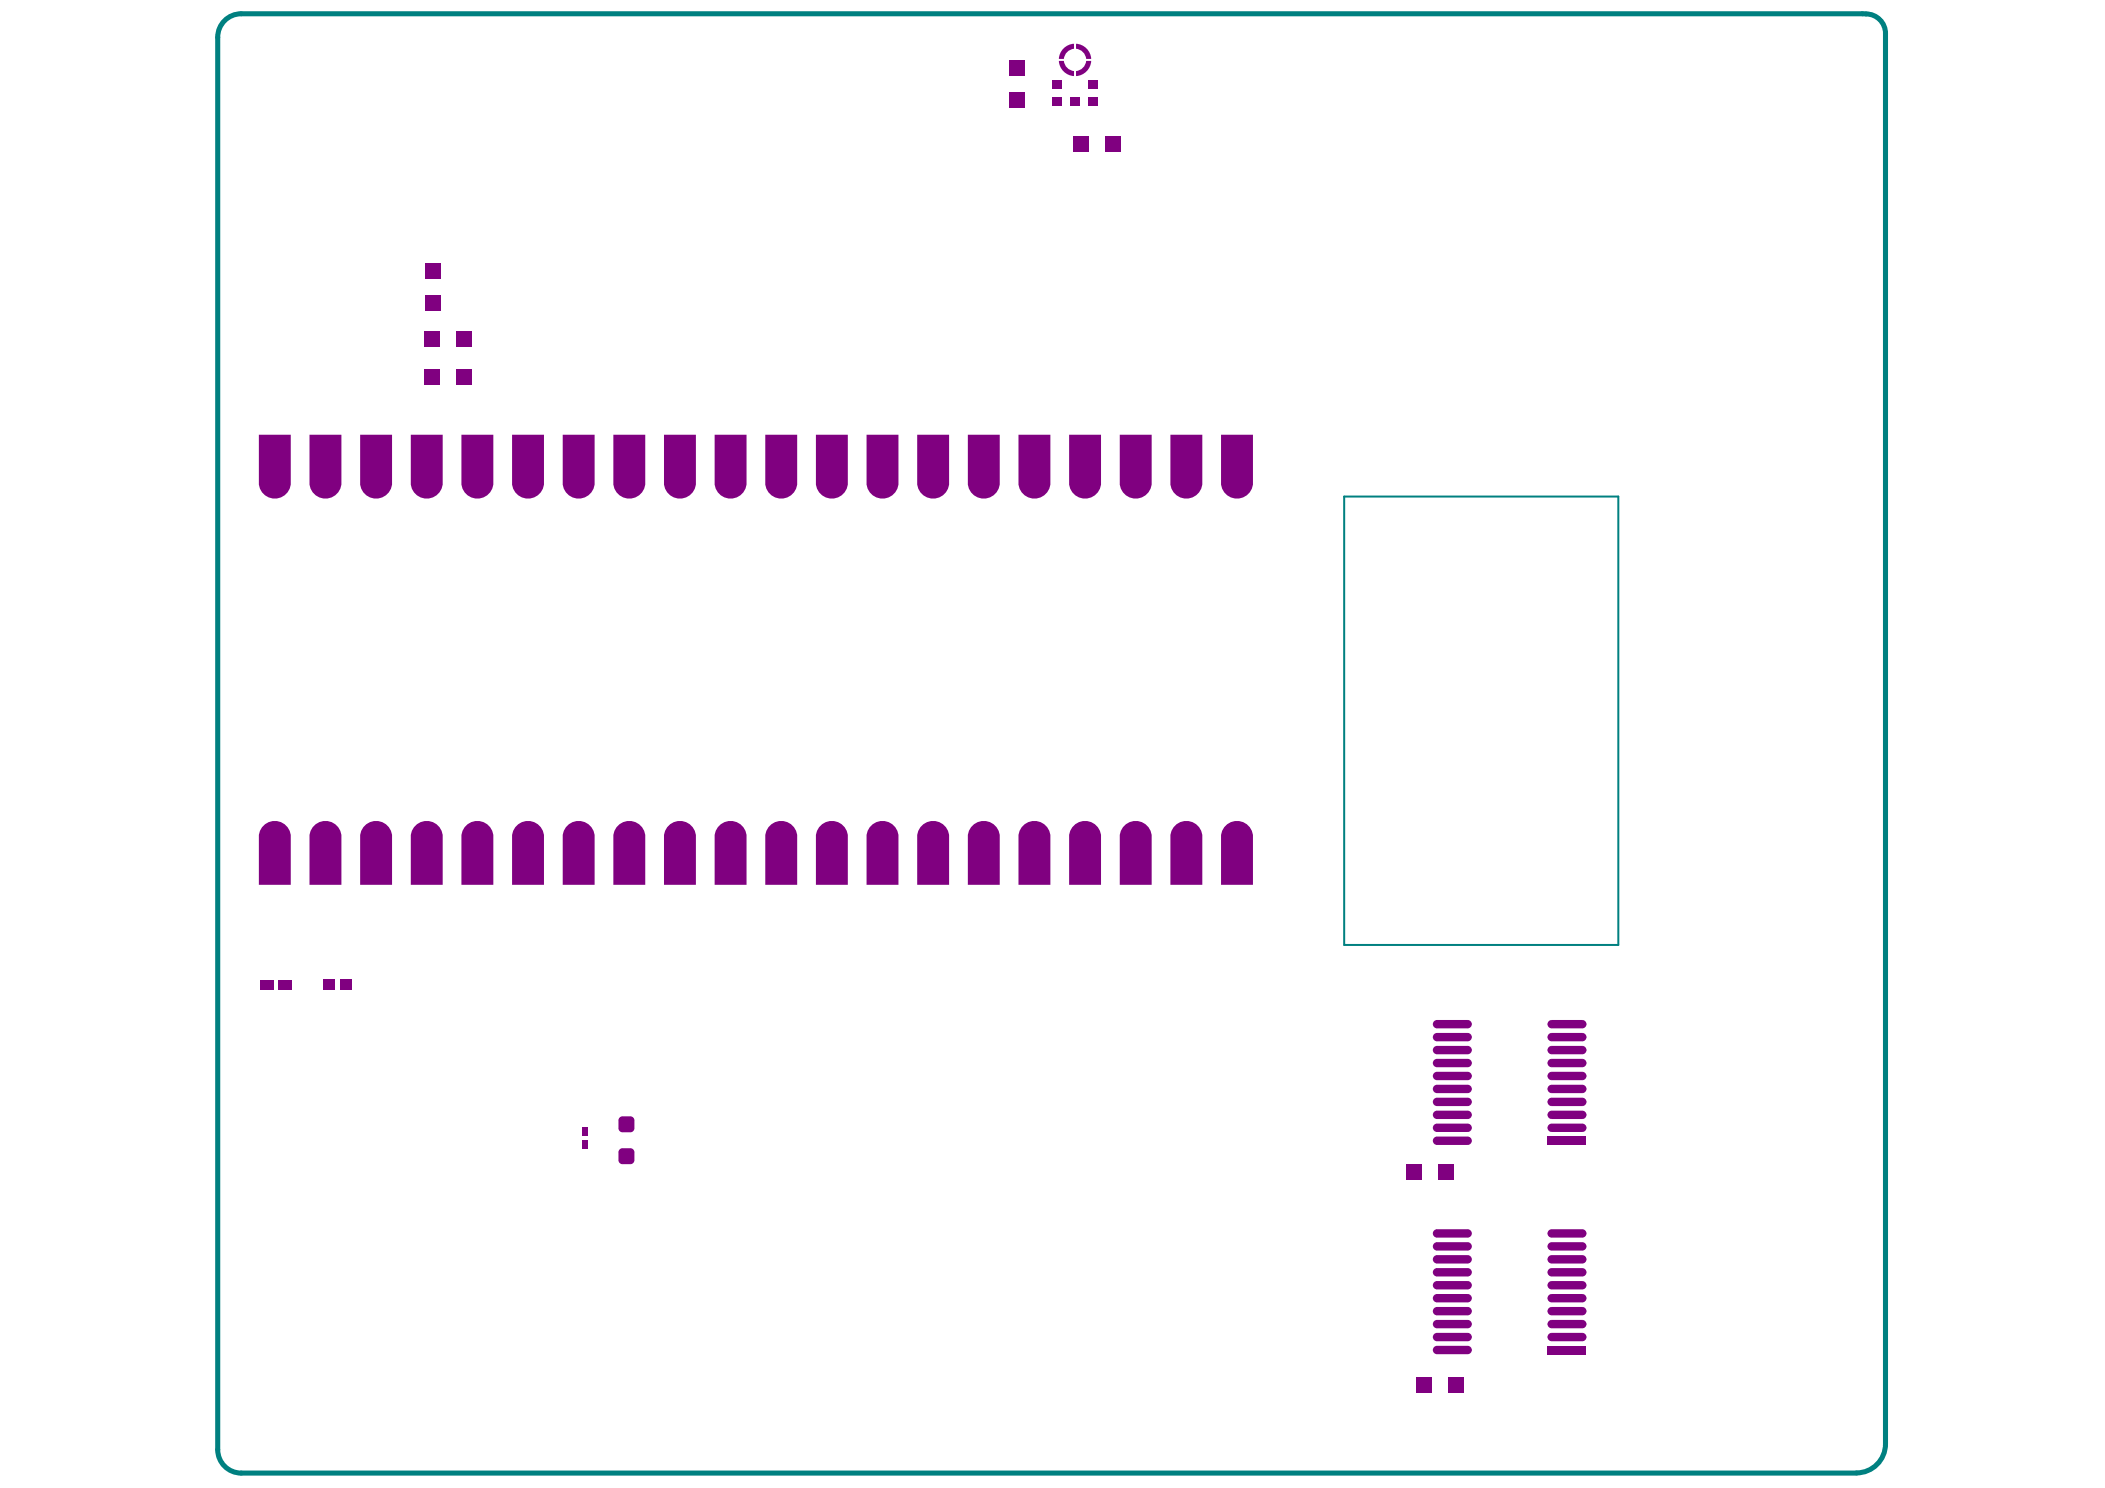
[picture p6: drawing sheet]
<svg xmlns="http://www.w3.org/2000/svg" width="297mm" height="210mm" viewBox="0 0 297 210" stroke-linecap="round" stroke-linejoin="round" font-family="sans-serif">
<path d="M189.7 70h38.7v63.3h-38.7z" fill="none" stroke="#008080" stroke-width=".28"/>
<path d="M34 207.8h228a4.1 4.1 0 0 0 4.1-4.1v-199a2.84 2.84 0 0 0-3.3-2.8h-228.8a3.3 3.3 0 0 0-3.3 3.3v199.3a3.3 3.3 0 0 0 3.3 3.3" fill="none" stroke="#008080" stroke-width=".71"/>
<g fill="#800080">
<path d="M37 116.7a2.26 2.26 0 0 1 2.5-.8 2.26 2.26 0 0 1 1.5 2.2v6.7h-4.5v-7l.2-.6z"/>
<path d="M43.7 61.3h4.5v6.8a2.25 2.25 0 0 1-2.3 2.2 2.25 2.25 0 0 1-2.2-2.2z"/>
<path d="M79.4 61.3h4.5v6.8a2.25 2.25 0 0 1-2.2 2.2 2.25 2.25 0 0 1-2.3-2.2z"/>
<path d="M65.6 116.7a2.26 2.26 0 0 1 2.5-.8 2.26 2.26 0 0 1 1.5 2.2v6.7h-4.5v-7l.2-.6z"/>
<path d="M93.7 61.3h4.5v6.8a2.25 2.25 0 0 1-2.3 2.2 2.25 2.25 0 0 1-2.2-2.2z"/>
<path d="M72.7 116.7a2.26 2.26 0 0 1 2.5-.8 2.26 2.26 0 0 1 1.6 2.2v6.7h-4.5v-7l.1-.6z"/>
<path d="M44.1 116.7a2.26 2.26 0 0 1 2.5-.8 2.26 2.26 0 0 1 1.6 2.2v6.7h-4.5v-7l.1-.6z"/>
<path d="M143.7 61.3h4.5v6.8a2.25 2.25 0 0 1-2.2 2.2 2.25 2.25 0 0 1-2.3-2.2z"/>
<path d="M136.6 61.3h4.5v6.8a2.25 2.25 0 0 1-2.3 2.2 2.25 2.25 0 0 1-2.2-2.2z"/>
<path d="M115.1 61.3h4.5v6.8a2.25 2.25 0 0 1-2.2 2.2 2.25 2.25 0 0 1-2.3-2.2z"/>
<path d="M72.3 61.3h4.5v6.8a2.25 2.25 0 0 1-2.3 2.2 2.25 2.25 0 0 1-2.2-2.2z"/>
<path d="M58.4 116.7a2.26 2.26 0 0 1 2.5-.8 2.26 2.26 0 0 1 1.6 2.2v6.7h-4.5v-7l.1-.6z"/>
<path d="M129.4 61.3h4.5v6.8a2.25 2.25 0 0 1-2.2 2.2 2.25 2.25 0 0 1-2.3-2.2z"/>
<path d="M100.8 61.3h4.5v6.8a2.25 2.25 0 0 1-2.2 2.2 2.25 2.25 0 0 1-2.3-2.2z"/>
<path d="M172.3 61.3h4.5v6.8a2.25 2.25 0 0 1-2.2 2.2 2.25 2.25 0 0 1-2.3-2.2z"/>
<path d="M165.2 61.3h4.5v6.8a2.25 2.25 0 0 1-2.3 2.2 2.25 2.25 0 0 1-2.2-2.2z"/>
<path d="M158 61.3h4.5v6.8a2.25 2.25 0 0 1-2.2 2.2 2.25 2.25 0 0 1-2.3-2.2z"/>
<path d="M150.9 61.3h4.5v6.8a2.25 2.25 0 0 1-2.3 2.2 2.25 2.25 0 0 1-2.2-2.2z"/>
<path d="M122.3 61.3h4.5v6.8a2.25 2.25 0 0 1-2.3 2.2 2.25 2.25 0 0 1-2.2-2.2z"/>
<path d="M108 61.3h4.5v6.8a2.25 2.25 0 0 1-2.3 2.2 2.25 2.25 0 0 1-2.2-2.2z"/>
<path d="M86.6 61.3h4.5v6.8a2.25 2.25 0 0 1-2.3 2.2 2.25 2.25 0 0 1-2.2-2.2z"/>
<path d="M65.1 61.3h4.5v6.8a2.25 2.25 0 0 1-2.2 2.2 2.25 2.25 0 0 1-2.3-2.2z"/>
<path d="M58 61.3h4.5v6.8a2.25 2.25 0 0 1-2.3 2.2 2.25 2.25 0 0 1-2.2-2.2z"/>
<path d="M50.8 61.3h4.5v6.8a2.25 2.25 0 0 1-2.2 2.2 2.25 2.25 0 0 1-2.3-2.2z"/>
<path d="M36.5 61.3h4.5v6.8a2.25 2.25 0 0 1-2.2 2.2 2.25 2.25 0 0 1-2.3-2.2z"/>
<path d="M51.3 116.7a2.26 2.26 0 0 1 2.5-.8 2.26 2.26 0 0 1 1.5 2.2v6.7h-4.5v-7l.2-.6z"/>
<path d="M79.9 116.7a2.26 2.26 0 0 1 2.5-.8 2.26 2.26 0 0 1 1.5 2.2v6.7h-4.5v-7l.2-.6z"/>
<path d="M87 116.7a2.26 2.26 0 0 1 2.5-.8 2.26 2.26 0 0 1 1.6 2.2v6.7h-4.5v-7l.1-.6z"/>
<path d="M94.1 116.7a2.26 2.26 0 0 1 2.6-.8 2.26 2.26 0 0 1 1.5 2.2v6.7h-4.5v-7l.2-.6z"/>
<path d="M101.3 116.7a2.26 2.26 0 0 1 2.5-.8 2.26 2.26 0 0 1 1.5 2.2v6.7h-4.5v-7l.2-.6z"/>
<path d="M108.4 116.7a2.26 2.26 0 0 1 2.6-.8 2.26 2.26 0 0 1 1.5 2.2v6.7h-4.5v-7l.1-.6z"/>
<path d="M115.6 116.7a2.26 2.26 0 0 1 2.5-.8 2.26 2.26 0 0 1 1.5 2.2v6.7h-4.5v-7l.2-.6z"/>
<path d="M122.7 116.7a2.26 2.26 0 0 1 2.6-.8 2.26 2.26 0 0 1 1.5 2.2v6.7h-4.5v-7l.1-.6z"/>
<path d="M129.9 116.7a2.26 2.26 0 0 1 2.5-.8 2.26 2.26 0 0 1 1.5 2.2v6.7h-4.5v-7l.2-.6z"/>
<path d="M137 116.7a2.26 2.26 0 0 1 2.5-.8 2.26 2.26 0 0 1 1.6 2.2v6.7h-4.5v-7l.1-.6z"/>
<path d="M144.2 116.7a2.26 2.26 0 0 1 2.5-.8 2.26 2.26 0 0 1 1.5 2.2v6.7h-4.5v-7l.2-.6z"/>
<path d="M151.3 116.7a2.26 2.26 0 0 1 2.5-.8 2.26 2.26 0 0 1 1.6 2.2v6.7h-4.5v-7l.1-.6z"/>
<path d="M158.5 116.7a2.26 2.26 0 0 1 2.5-.8 2.26 2.26 0 0 1 1.5 2.2v6.7h-4.5v-7l.2-.6z"/>
<path d="M165.6 116.7a2.26 2.26 0 0 1 2.5-.8 2.26 2.26 0 0 1 1.6 2.2v6.7h-4.5v-7l.1-.6z"/>
<path d="M172.8 116.7a2.26 2.26 0 0 1 2.5-.8 2.26 2.26 0 0 1 1.5 2.2v6.7h-4.5v-7l.2-.6z"/>
<path d="M151.8 6.2a2.26 2.26 0 0 1 2.2 2.1h-.7a1.58 1.58 0 0 0-1.5-1.4z"/>
<path d="M151.8 10a1.58 1.58 0 0 0 1.5-1.4h.7a2.26 2.26 0 0 1-2.2 2.1z"/>
<path d="M149.4 8.6h.7a1.58 1.58 0 0 0 1.5 1.4v.7a2.26 2.26 0 0 1-2.2-2.1z"/>
<path d="M149.9 7a2.25 2.25 0 0 1 1.7-.8v.7a1.58 1.58 0 0 0-1.5 1.4h-.7a2.18 2.18 0 0 1 .5-1.3z"/>
<path d="M218.4 159.1h.6v.6a.59 .59 0 0 1-.6-.6z"/>
<path d="M223.3 159.1h.6a.59 .59 0 0 1-.6 .6z"/>
<path d="M223.3 158.5a.59 .59 0 0 1 .6 .6h-.6z"/>
<path d="M218.5 158.7l.5-.2v.6h-.6z"/>
<path d="M218.4 157.3h.6v.6a.59 .59 0 0 1-.6-.6z"/>
<path d="M223.3 157.3h.6a.59 .59 0 0 1-.6 .6z"/>
<path d="M223.3 156.7a.59 .59 0 0 1 .6 .6h-.6z"/>
<path d="M218.5 156.8l.5-.1v.6h-.6z"/>
<path d="M218.4 155.4h.6v.6a.59 .59 0 0 1-.6-.6z"/>
<path d="M223.3 155.4h.6a.59 .59 0 0 1-.6 .6z"/>
<path d="M223.3 154.8a.59 .59 0 0 1 .6 .6h-.6z"/>
<path d="M218.5 155l.5-.2v.6h-.6z"/>
<path d="M218.4 153.6h.6v.6a.59 .59 0 0 1-.6-.6z"/>
<path d="M223.3 153.6h.6a.59 .59 0 0 1-.6 .6z"/>
<path d="M223.3 153a.59 .59 0 0 1 .6 .6h-.6z"/>
<path d="M218.5 153.2l.5-.2v.6h-.6z"/>
<path d="M218.4 151.8h.6v.6a.59 .59 0 0 1-.6-.6z"/>
<path d="M223.3 151.8h.6a.59 .59 0 0 1-.6 .6z"/>
<path d="M223.3 151.2a.59 .59 0 0 1 .6 .6h-.6z"/>
<path d="M218.5 151.4l.5-.2v.6h-.6z"/>
<path d="M218.4 148.1h.6v.6a.59 .59 0 0 1-.6-.6z"/>
<path d="M223.3 148.1h.6a.59 .59 0 0 1-.6 .6z"/>
<path d="M223.3 147.5a.59 .59 0 0 1 .6 .6h-.6z"/>
<path d="M218.5 147.7l.5-.2v.6h-.6z"/>
<path d="M218.4 146.3h.6v.6a.59 .59 0 0 1-.6-.6z"/>
<path d="M223.3 146.3h.6a.59 .59 0 0 1-.6 .6z"/>
<path d="M223.3 145.7a.59 .59 0 0 1 .6 .6h-.6z"/>
<path d="M218.5 145.9l.5-.2v.6h-.6z"/>
<path d="M218.4 144.5h.6v.6a.59 .59 0 0 1-.6-.6z"/>
<path d="M223.3 144.5h.6a.59 .59 0 0 1-.6 .6z"/>
<path d="M223.3 143.9a.59 .59 0 0 1 .6 .6h-.6z"/>
<path d="M218.5 144.1l.5-.2v.6h-.6z"/>
<path d="M202.2 144.5h.6v.6a.59 .59 0 0 1-.6-.6z"/>
<path d="M207.1 144.5h.6a.59 .59 0 0 1-.6 .6z"/>
<path d="M207.1 143.9a.59 .59 0 0 1 .6 .6h-.6z"/>
<path d="M202.4 144.1l.4-.2v.6h-.6z"/>
<path d="M202.2 146.3h.6v.6a.59 .59 0 0 1-.6-.6z"/>
<path d="M207.1 146.3h.6a.59 .59 0 0 1-.6 .6z"/>
<path d="M207.1 145.7a.59 .59 0 0 1 .6 .6h-.6z"/>
<path d="M202.4 145.9l.4-.2v.6h-.6z"/>
<path d="M202.2 151.8h.6v.6a.59 .59 0 0 1-.6-.6z"/>
<path d="M207.1 151.8h.6a.59 .59 0 0 1-.6 .6z"/>
<path d="M207.1 151.2a.59 .59 0 0 1 .6 .6h-.6z"/>
<path d="M202.4 151.4l.4-.2v.6h-.6z"/>
<path d="M202.2 153.6h.6v.6a.59 .59 0 0 1-.6-.6z"/>
<path d="M207.1 153.6h.6a.59 .59 0 0 1-.6 .6z"/>
<path d="M207.1 153a.59 .59 0 0 1 .6 .6h-.6z"/>
<path d="M202.4 153.2l.4-.2v.6h-.6z"/>
<path d="M202.2 155.4h.6v.6a.59 .59 0 0 1-.6-.6z"/>
<path d="M207.1 155.4h.6a.59 .59 0 0 1-.6 .6z"/>
<path d="M207.1 154.8a.59 .59 0 0 1 .6 .6h-.6z"/>
<path d="M202.4 155l.4-.2v.6h-.6z"/>
<path d="M202.2 157.3h.6v.6a.59 .59 0 0 1-.6-.6z"/>
<path d="M207.1 157.3h.6a.59 .59 0 0 1-.6 .6z"/>
<path d="M207.1 156.7a.59 .59 0 0 1 .6 .6h-.6z"/>
<path d="M202.4 156.8l.4-.1v.6h-.6z"/>
<path d="M202.2 159.1h.6v.6a.59 .59 0 0 1-.6-.6z"/>
<path d="M207.1 159.1h.6a.59 .59 0 0 1-.6 .6z"/>
<path d="M207.1 158.5a.59 .59 0 0 1 .6 .6h-.6z"/>
<path d="M202.4 158.7l.4-.2v.6h-.6z"/>
<path d="M202.2 160.9h.6v.6a.59 .59 0 0 1-.6-.6z"/>
<path d="M207.1 160.9h.6a.59 .59 0 0 1-.6 .6z"/>
<path d="M207.1 160.3a.59 .59 0 0 1 .6 .6h-.6z"/>
<path d="M202.4 160.5l.4-.2v.6h-.6z"/>
<path d="M218.4 150h.6v.5a.59 .59 0 0 1-.6-.5z"/>
<path d="M223.3 150h.6a.59 .59 0 0 1-.6 .5z"/>
<path d="M223.3 149.4a.59 .59 0 0 1 .6 .6h-.6z"/>
<path d="M218.5 149.5l.5-.1v.6h-.6z"/>
<path d="M202.2 148.1h.6v.6a.59 .59 0 0 1-.6-.6z"/>
<path d="M207.1 148.1h.6a.59 .59 0 0 1-.6 .6z"/>
<path d="M207.1 147.5a.59 .59 0 0 1 .6 .6h-.6z"/>
<path d="M202.4 147.7l.4-.2v.6h-.6z"/>
<path d="M202.2 150h.6v.5a.59 .59 0 0 1-.6-.5z"/>
<path d="M207.1 150h.6a.59 .59 0 0 1-.6 .5z"/>
<path d="M207.1 149.4a.59 .59 0 0 1 .6 .6h-.6z"/>
<path d="M202.4 149.5l.4-.1v.6h-.6z"/>
<path d="M218.4 188.6h.6v.6a.59 .59 0 0 1-.6-.6z"/>
<path d="M223.3 188.6h.6a.59 .59 0 0 1-.6 .6z"/>
<path d="M223.3 188a.59 .59 0 0 1 .6 .6h-.6z"/>
<path d="M218.5 188.2l.5-.2v.6h-.6z"/>
<path d="M218.4 186.8h.6v.6a.59 .59 0 0 1-.6-.6z"/>
<path d="M223.3 186.8h.6a.59 .59 0 0 1-.6 .6z"/>
<path d="M223.3 186.2a.59 .59 0 0 1 .6 .6h-.6z"/>
<path d="M218.5 186.4l.5-.2v.6h-.6z"/>
<path d="M218.4 185h.6v.5a.59 .59 0 0 1-.6-.5z"/>
<path d="M223.3 185h.6a.59 .59 0 0 1-.6 .5z"/>
<path d="M223.3 184.4a.59 .59 0 0 1 .6 .6h-.6z"/>
<path d="M218.5 184.5l.5-.1v.6h-.6z"/>
<path d="M218.4 183.1h.6v.6a.59 .59 0 0 1-.6-.6z"/>
<path d="M223.3 183.1h.6a.59 .59 0 0 1-.6 .6z"/>
<path d="M223.3 182.5a.59 .59 0 0 1 .6 .6h-.6z"/>
<path d="M218.5 182.7l.5-.2v.6h-.6z"/>
<path d="M218.4 181.3h.6v.6a.59 .59 0 0 1-.6-.6z"/>
<path d="M223.3 181.3h.6a.59 .59 0 0 1-.6 .6z"/>
<path d="M223.3 180.7a.59 .59 0 0 1 .6 .6h-.6z"/>
<path d="M218.5 180.9l.5-.2v.6h-.6z"/>
<path d="M218.4 179.5h.6v.6a.59 .59 0 0 1-.6-.6z"/>
<path d="M223.3 179.5h.6a.59 .59 0 0 1-.6 .6z"/>
<path d="M223.3 178.9a.59 .59 0 0 1 .6 .6h-.6z"/>
<path d="M218.5 179.1l.5-.2v.6h-.6z"/>
<path d="M218.4 177.6h.6v.6a.59 .59 0 0 1-.6-.6z"/>
<path d="M223.3 177.6h.6a.59 .59 0 0 1-.6 .6z"/>
<path d="M223.3 177.1a.59 .59 0 0 1 .6 .5h-.6z"/>
<path d="M218.5 177.2l.5-.1v.5h-.6z"/>
<path d="M218.4 175.8h.6v.6a.59 .59 0 0 1-.6-.6z"/>
<path d="M223.3 175.8h.6a.59 .59 0 0 1-.6 .6z"/>
<path d="M223.3 175.2a.59 .59 0 0 1 .6 .6h-.6z"/>
<path d="M218.5 175.4l.5-.2v.6h-.6z"/>
<path d="M218.4 174h.6v.6a.59 .59 0 0 1-.6-.6z"/>
<path d="M223.3 174h.6a.59 .59 0 0 1-.6 .6z"/>
<path d="M223.3 173.4a.59 .59 0 0 1 .6 .6h-.6z"/>
<path d="M218.5 173.6l.5-.2v.6h-.6z"/>
<path d="M202.2 174h.6v.6a.59 .59 0 0 1-.6-.6z"/>
<path d="M207.1 174h.6a.59 .59 0 0 1-.6 .6z"/>
<path d="M207.1 173.4a.59 .59 0 0 1 .6 .6h-.6z"/>
<path d="M202.4 173.6l.4-.2v.6h-.6z"/>
<path d="M202.2 175.8h.6v.6a.59 .59 0 0 1-.6-.6z"/>
<path d="M207.1 175.8h.6a.59 .59 0 0 1-.6 .6z"/>
<path d="M207.1 175.2a.59 .59 0 0 1 .6 .6h-.6z"/>
<path d="M202.4 175.4l.4-.2v.6h-.6z"/>
<path d="M202.2 177.6h.6v.6a.59 .59 0 0 1-.6-.6z"/>
<path d="M207.1 177.6h.6a.59 .59 0 0 1-.6 .6z"/>
<path d="M207.1 177.1a.59 .59 0 0 1 .6 .5h-.6z"/>
<path d="M202.4 177.2l.4-.1v.5h-.6z"/>
<path d="M202.2 179.5h.6v.6a.59 .59 0 0 1-.6-.6z"/>
<path d="M207.1 179.5h.6a.59 .59 0 0 1-.6 .6z"/>
<path d="M207.1 178.9a.59 .59 0 0 1 .6 .6h-.6z"/>
<path d="M202.4 179.1l.4-.2v.6h-.6z"/>
<path d="M202.2 186.8h.6v.6a.59 .59 0 0 1-.6-.6z"/>
<path d="M207.1 186.8h.6a.59 .59 0 0 1-.6 .6z"/>
<path d="M207.1 186.2a.59 .59 0 0 1 .6 .6h-.6z"/>
<path d="M202.4 186.4l.4-.2v.6h-.6z"/>
<path d="M202.2 188.6h.6v.6a.59 .59 0 0 1-.6-.6z"/>
<path d="M207.1 188.6h.6a.59 .59 0 0 1-.6 .6z"/>
<path d="M207.1 188a.59 .59 0 0 1 .6 .6h-.6z"/>
<path d="M202.4 188.2l.4-.2v.6h-.6z"/>
<path d="M202.2 190.4h.6v.6a.59 .59 0 0 1-.6-.6z"/>
<path d="M207.1 190.4h.6a.59 .59 0 0 1-.6 .6z"/>
<path d="M207.1 189.8a.59 .59 0 0 1 .6 .6h-.6z"/>
<path d="M202.4 190l.4-.2v.6h-.6z"/>
<path d="M202.2 183.1h.6v.6a.59 .59 0 0 1-.6-.6z"/>
<path d="M207.1 183.1h.6a.59 .59 0 0 1-.6 .6z"/>
<path d="M207.1 182.5a.59 .59 0 0 1 .6 .6h-.6z"/>
<path d="M202.4 182.7l.4-.2v.6h-.6z"/>
<path d="M202.2 181.3h.6v.6a.59 .59 0 0 1-.6-.6z"/>
<path d="M207.1 181.3h.6a.59 .59 0 0 1-.6 .6z"/>
<path d="M207.1 180.7a.59 .59 0 0 1 .6 .6h-.6z"/>
<path d="M202.4 180.9l.4-.2v.6h-.6z"/>
<path d="M202.2 185h.6v.5a.59 .59 0 0 1-.6-.5z"/>
<path d="M207.1 185h.6a.59 .59 0 0 1-.6 .5z"/>
<path d="M207.1 184.4a.59 .59 0 0 1 .6 .6h-.6z"/>
<path d="M202.4 184.5l.4-.1v.6h-.6z"/>
<path d="M89 159.2h.5a.56 .56 0 0 1-.5 .5z"/>
<path d="M89 157.5a.56 .56 0 0 1 .5 .5h-.5z"/>
<path d="M87.3 157.8l.3-.2 .2-.1v.5h-.5z"/>
<path d="M87.3 159.2h.5v.5a.56 .56 0 0 1-.5-.5z"/>
<path d="M51.8 117l.3-.2v.3h-.4z"/>
<path d="M51.7 123.5h.4v.3h-.2z"/>
<path d="M54.2 123.5h.3v.2l-.3 .1z"/>
<path d="M54.2 116.8l.3 .2v.1h-.3z"/>
<path d="M89 163.7h.5a.56 .56 0 0 1-.5 .5z"/>
<path d="M89 162l.2 .1 .2 .2 .1 .2h-.5z"/>
<path d="M87.3 162.3l.3-.2 .2-.1v.5h-.5z"/>
<path d="M87.3 163.7h.5v.5l-.2-.1-.3-.2z"/>
</g>
<g fill="#800080">
<path d="M153.5 11.4h1.4v1.2h-1.4z" fill-rule="evenodd"/>
<path d="M148.5 11.4h1.4v1.2h-1.4z" fill-rule="evenodd"/>
<path d="M153.5 13.7h1.4v1.2h-1.4z" fill-rule="evenodd"/>
<path d="M151 13.7h1.4v1.2h-1.4z" fill-rule="evenodd"/>
<path d="M148.5 13.7h1.4v1.2h-1.4z" fill-rule="evenodd"/>
<path d="M218.4 160.3h5.5v1.2h-5.5z" fill-rule="evenodd"/>
<path d="M218.4 159.1l.6-.6h4.3l.6 .6-.6 .6h-4.3z" fill-rule="evenodd"/>
<path d="M218.4 157.3l.6-.6h4.3l.6 .6-.6 .6h-4.3z" fill-rule="evenodd"/>
<path d="M218.4 155.4l.6-.6h4.3l.6 .6-.6 .6h-4.3z" fill-rule="evenodd"/>
<path d="M218.4 153.6l.6-.6h4.3l.6 .6-.6 .6h-4.3z" fill-rule="evenodd"/>
<path d="M218.4 151.8l.6-.6h4.3l.6 .6-.6 .6h-4.3z" fill-rule="evenodd"/>
<path d="M218.4 148.1l.6-.6h4.3l.6 .6-.6 .6h-4.3z" fill-rule="evenodd"/>
<path d="M219 145.7h4.3l.6 .6-.6 .6h-4.3l-.6-.6z" fill-rule="evenodd"/>
<path d="M219 143.9h4.3l.6 .6-.6 .6h-4.3l-.6-.6z" fill-rule="evenodd"/>
<path d="M202.8 143.9h4.3l.6 .6-.6 .6h-4.3l-.6-.6z" fill-rule="evenodd"/>
<path d="M202.8 145.7h4.3l.6 .6-.6 .6h-4.3l-.6-.6z" fill-rule="evenodd"/>
<path d="M202.2 151.8l.6-.6h4.3l.6 .6-.6 .6h-4.3z" fill-rule="evenodd"/>
<path d="M202.2 153.6l.6-.6h4.3l.6 .6-.6 .6h-4.3z" fill-rule="evenodd"/>
<path d="M202.2 155.4l.6-.6h4.3l.6 .6-.6 .6h-4.3z" fill-rule="evenodd"/>
<path d="M202.2 157.3l.6-.6h4.3l.6 .6-.6 .6h-4.3z" fill-rule="evenodd"/>
<path d="M202.2 159.1l.6-.6h4.3l.6 .6-.6 .6h-4.3z" fill-rule="evenodd"/>
<path d="M202.2 160.9l.6-.6h4.3l.6 .6-.6 .6h-4.3z" fill-rule="evenodd"/>
<path d="M218.4 150l.6-.6h4.3l.6 .6-.6 .5h-4.3z" fill-rule="evenodd"/>
<path d="M202.2 148.1l.6-.6h4.3l.6 .6-.6 .6h-4.3z" fill-rule="evenodd"/>
<path d="M202.2 150l.6-.6h4.3l.6 .6-.6 .5h-4.3z" fill-rule="evenodd"/>
<path d="M199.8 194.3h2.3v2.3h-2.3z" fill-rule="evenodd"/>
<path d="M204.3 194.3h2.3v2.3h-2.3z" fill-rule="evenodd"/>
<path d="M198.4 164.2h2.3v2.3h-2.3z" fill-rule="evenodd"/>
<path d="M202.9 164.2h2.3v2.3h-2.3z" fill-rule="evenodd"/>
<path d="M218.4 189.8h5.5v1.2h-5.5z" fill-rule="evenodd"/>
<path d="M219 188h4.3l.6 .6-.6 .6h-4.3l-.6-.6z" fill-rule="evenodd"/>
<path d="M219 186.2h4.3l.6 .6-.6 .6h-4.3l-.6-.6z" fill-rule="evenodd"/>
<path d="M219 184.4h4.3l.6 .6-.6 .5h-4.3l-.6-.5z" fill-rule="evenodd"/>
<path d="M219 182.5h4.3l.6 .6-.6 .6h-4.3l-.6-.6z" fill-rule="evenodd"/>
<path d="M218.4 181.3l.6-.6h4.3l.6 .6-.6 .6h-4.3z" fill-rule="evenodd"/>
<path d="M218.4 179.5l.6-.6h4.3l.6 .6-.6 .6h-4.3z" fill-rule="evenodd"/>
<path d="M218.4 177.6l.6-.5h4.3l.6 .5-.6 .6h-4.3z" fill-rule="evenodd"/>
<path d="M218.4 175.8l.6-.6h4.3l.6 .6-.6 .6h-4.3z" fill-rule="evenodd"/>
<path d="M218.4 174l.6-.6h4.3l.6 .6-.6 .6h-4.3z" fill-rule="evenodd"/>
<path d="M202.2 174l.6-.6h4.3l.6 .6-.6 .6h-4.3z" fill-rule="evenodd"/>
<path d="M202.2 175.8l.6-.6h4.3l.6 .6-.6 .6h-4.3z" fill-rule="evenodd"/>
<path d="M202.2 177.6l.6-.5h4.3l.6 .5-.6 .6h-4.3z" fill-rule="evenodd"/>
<path d="M202.2 179.5l.6-.6h4.3l.6 .6-.6 .6h-4.3z" fill-rule="evenodd"/>
<path d="M202.8 186.2h4.3l.6 .6-.6 .6h-4.3l-.6-.6z" fill-rule="evenodd"/>
<path d="M202.8 188h4.3l.6 .6-.6 .6h-4.3l-.6-.6z" fill-rule="evenodd"/>
<path d="M202.2 190.4l.6-.6h4.3l.6 .6-.6 .6h-4.3z" fill-rule="evenodd"/>
<path d="M202.8 182.5h4.3l.6 .6-.6 .6h-4.3l-.6-.6z" fill-rule="evenodd"/>
<path d="M202.2 181.3l.6-.6h4.3l.6 .6-.6 .6h-4.3z" fill-rule="evenodd"/>
<path d="M202.8 184.4h4.3l.6 .6-.6 .5h-4.3l-.6-.5z" fill-rule="evenodd"/>
<path d="M37.4 117.5h2.8v7h-2.8z" fill-rule="evenodd"/>
<path d="M48 138.2h1.6v1.4h-1.6z" fill-rule="evenodd"/>
<path d="M44.6 61.6h2.8v7h-2.8z" fill-rule="evenodd"/>
<path d="M87.3 158l.5-.5h1.2l.5 .5v1.2l-.5 .5h-1.2l-.5-.5z" fill-rule="evenodd"/>
<path d="M82.1 159.1h.8v1.2h-.8z" fill-rule="evenodd"/>
<path d="M80.3 61.6h2.8v7h-2.8z" fill-rule="evenodd"/>
<path d="M66 117.5h2.8v7h-2.8z" fill-rule="evenodd"/>
<path d="M94.6 61.6h2.8v7h-2.8z" fill-rule="evenodd"/>
<path d="M73.1 117.5h2.9v7h-2.9z" fill-rule="evenodd"/>
<path d="M44.6 117.5h2.8v7h-2.8z" fill-rule="evenodd"/>
<path d="M144.6 61.6h2.8v7h-2.8z" fill-rule="evenodd"/>
<path d="M137.5 61.6h2.8v7h-2.8z" fill-rule="evenodd"/>
<path d="M116 61.6h2.8v7h-2.8z" fill-rule="evenodd"/>
<path d="M73.1 61.6h2.9v7h-2.9z" fill-rule="evenodd"/>
<path d="M58.9 117.5h2.8v7h-2.8z" fill-rule="evenodd"/>
<path d="M130.3 61.6h2.8v7h-2.8z" fill-rule="evenodd"/>
<path d="M101.7 61.6h2.8v7h-2.8z" fill-rule="evenodd"/>
<path d="M173.2 117.5h2.8v7h-2.8z" fill-rule="evenodd"/>
<path d="M166 117.5h2.9v7h-2.9z" fill-rule="evenodd"/>
<path d="M158.9 117.5h2.8v7h-2.8z" fill-rule="evenodd"/>
<path d="M151.8 117.5h2.8v7h-2.8z" fill-rule="evenodd"/>
<path d="M144.6 117.5h2.8v7h-2.8z" fill-rule="evenodd"/>
<path d="M137.5 117.5h2.8v7h-2.8z" fill-rule="evenodd"/>
<path d="M130.3 117.5h2.8v7h-2.8z" fill-rule="evenodd"/>
<path d="M123.2 117.5h2.8v7h-2.8z" fill-rule="evenodd"/>
<path d="M116 117.5h2.8v7h-2.8z" fill-rule="evenodd"/>
<path d="M108.9 117.5h2.8v7h-2.8z" fill-rule="evenodd"/>
<path d="M101.7 117.5h2.8v7h-2.8z" fill-rule="evenodd"/>
<path d="M94.6 117.5h2.8v7h-2.8z" fill-rule="evenodd"/>
<path d="M87.4 117.5h2.9v7h-2.9z" fill-rule="evenodd"/>
<path d="M80.3 117.5h2.8v7h-2.8z" fill-rule="evenodd"/>
<path d="M51.7 117.1l.4-.3h2.1l.3 .3v6.4l-.3 .3h-2.1l-.4-.3z" fill-rule="evenodd"/>
<path d="M37.4 61.6h2.8v7h-2.8z" fill-rule="evenodd"/>
<path d="M51.7 61.6h2.8v7h-2.8z" fill-rule="evenodd"/>
<path d="M58.9 61.6h2.8v7h-2.8z" fill-rule="evenodd"/>
<path d="M66 61.6h2.8v7h-2.8z" fill-rule="evenodd"/>
<path d="M87.4 61.6h2.9v7h-2.9z" fill-rule="evenodd"/>
<path d="M108.9 61.6h2.8v7h-2.8z" fill-rule="evenodd"/>
<path d="M123.2 61.6h2.8v7h-2.8z" fill-rule="evenodd"/>
<path d="M151.8 61.6h2.8v7h-2.8z" fill-rule="evenodd"/>
<path d="M158.9 61.6h2.8v7h-2.8z" fill-rule="evenodd"/>
<path d="M166 61.6h2.9v7h-2.9z" fill-rule="evenodd"/>
<path d="M173.2 61.6h2.8v7h-2.8z" fill-rule="evenodd"/>
<path d="M45.6 138.2h1.6v1.4h-1.6z" fill-rule="evenodd"/>
<path d="M82.1 160.8h.8v1.2h-.8z" fill-rule="evenodd"/>
<path d="M87.3 162.5l.5-.5h1.2l.5 .5v1.2l-.5 .5h-1.2l-.5-.5z" fill-rule="evenodd"/>
<path d="M39.2 138.2h1.9v1.4h-1.9z" fill-rule="evenodd"/>
<path d="M36.6 138.2h2v1.4h-2z" fill-rule="evenodd"/>
<path d="M64.4 52.1h2.2v2.2h-2.2z" fill-rule="evenodd"/>
<path d="M59.9 52.1h2.2v2.2h-2.2z" fill-rule="evenodd"/>
<path d="M59.9 41.6h2.3v2.3h-2.3z" fill-rule="evenodd"/>
<path d="M59.9 37.1h2.3v2.3h-2.3z" fill-rule="evenodd"/>
<path d="M59.9 46.7h2.2v2.3h-2.2z" fill-rule="evenodd"/>
<path d="M64.4 46.7h2.2v2.3h-2.2z" fill-rule="evenodd"/>
<path d="M155.9 19.2h2.3v2.2h-2.3z" fill-rule="evenodd"/>
<path d="M151.4 19.2h2.3v2.2h-2.3z" fill-rule="evenodd"/>
<path d="M142.4 8.5h2.3v2.2h-2.3z" fill-rule="evenodd"/>
<path d="M142.4 13h2.3v2.2h-2.3z" fill-rule="evenodd"/>
</g>
</svg>
